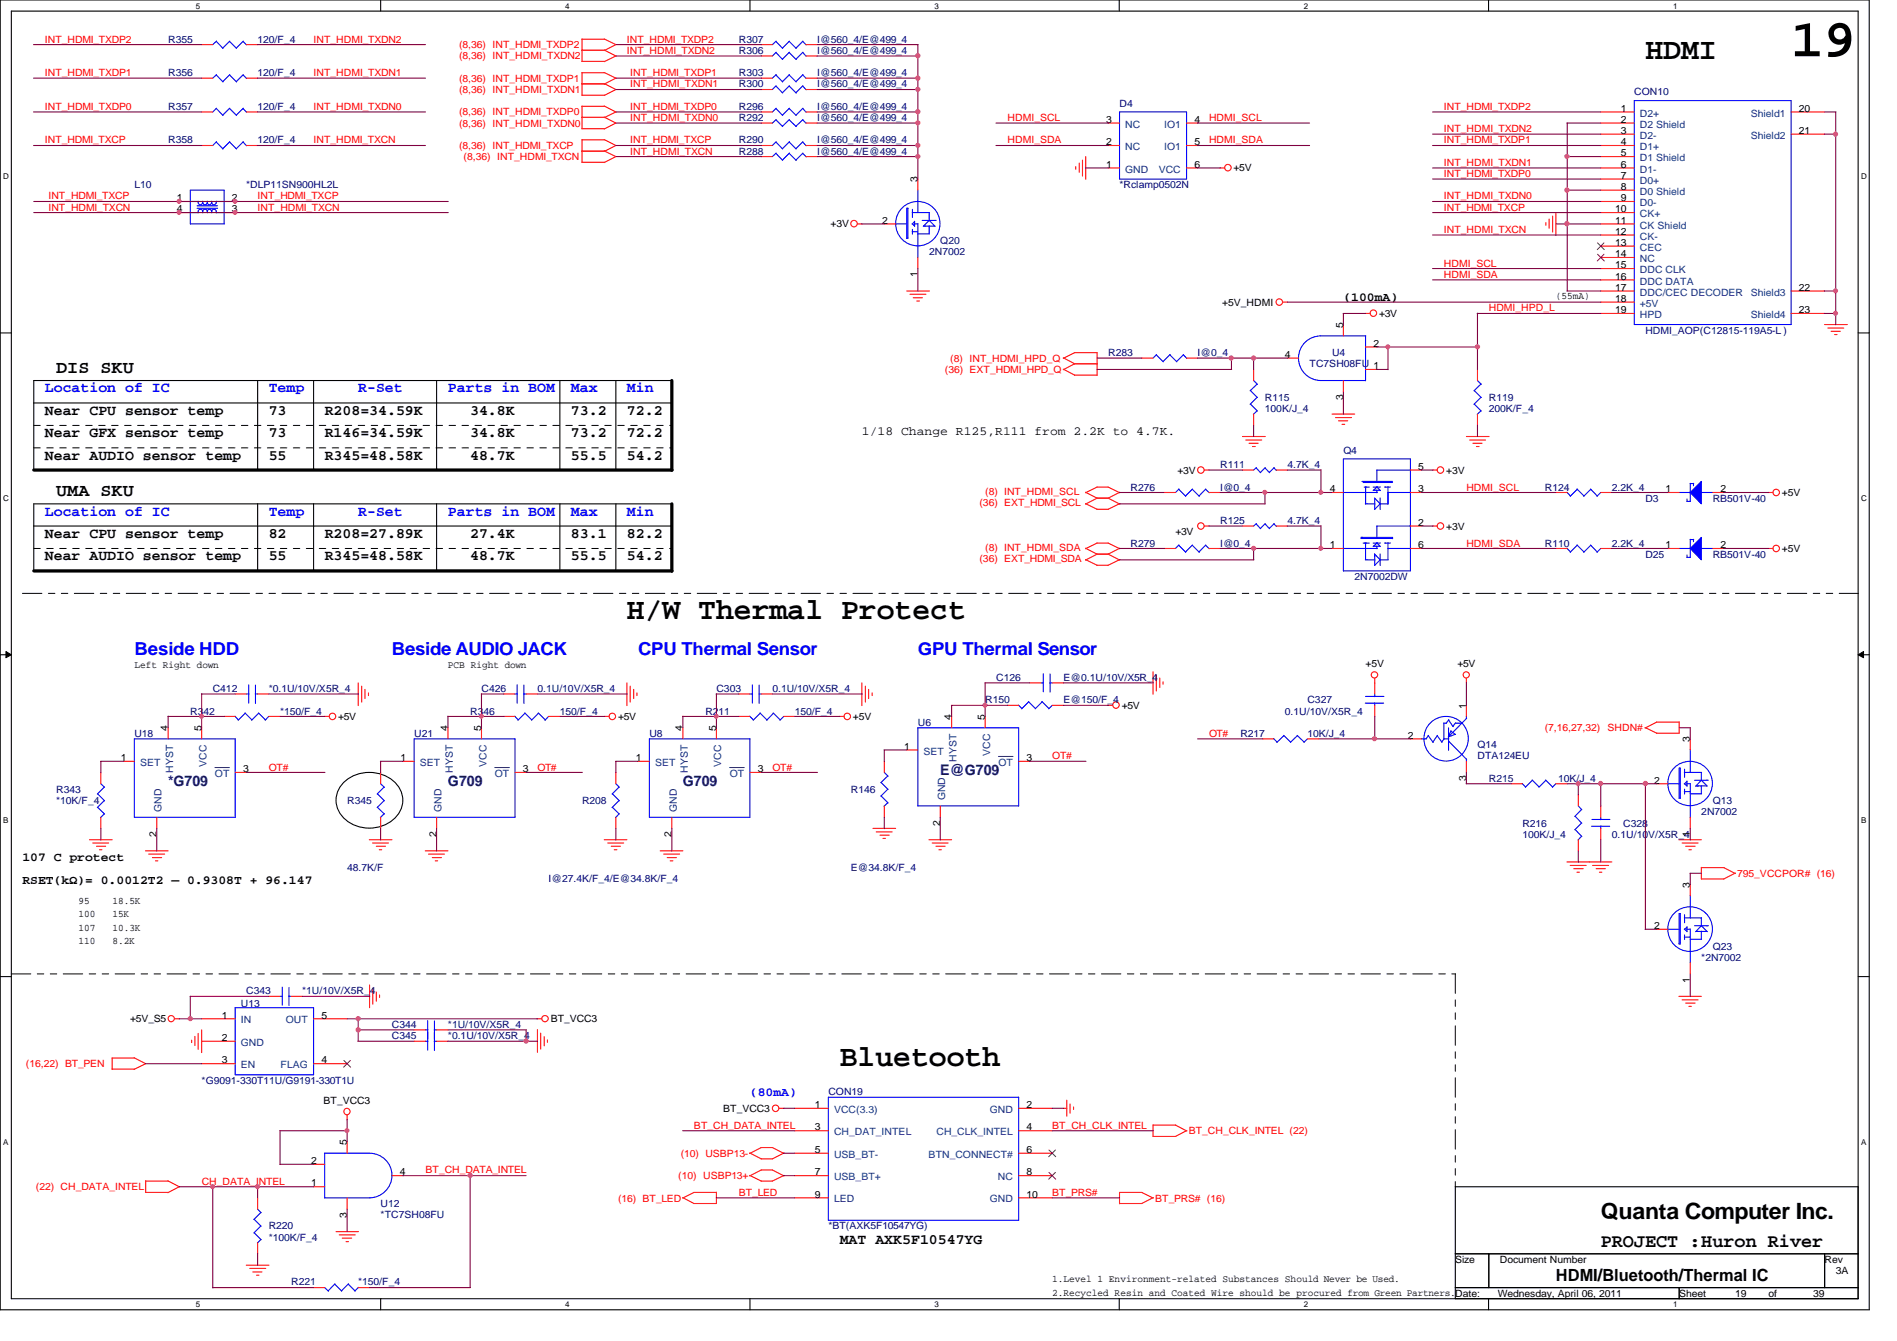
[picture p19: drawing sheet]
<svg xmlns="http://www.w3.org/2000/svg" width="297mm" height="210mm" viewBox="0 0 297 210" stroke-linecap="round" stroke-linejoin="round" font-family="sans-serif">
<defs><g id="words">
<text font-size="8.4" x="280.5" y="8.8">19</text>
<g font-size="4.7">
<text x="257.6" y="9.2">HDMI</text>
<text x="98.2" y="96.8">H/W Thermal Protect</text>
<text x="131.5" y="166.9">Bluetooth</text>
</g>
<text font-size="3.5" x="250.7" y="190.8">Quanta Computer Inc.</text>
<text font-size="3" x="250.7" y="195.2">PROJECT :Huron River</text>
<g font-size="2.8">
<text x="8.8" y="58.4">DIS SKU</text>
<text x="8.8" y="77.7">UMA SKU</text>
</g>
<g font-size="2.8" fill="#00f">
<text x="21" y="102.5">Beside HDD</text>
<text x="61.4" y="102.5">Beside AUDIO JACK</text>
<text x="99.9" y="102.5">CPU Thermal Sensor</text>
<text x="143.7" y="102.5">GPU Thermal Sensor</text>
</g>
<text font-size="2.6" x="243.6" y="200.4">HDMI/Bluetooth/Thermal IC</text>
<g font-size="2.3">
<text x="7" y="64.9">Near CPU sensor temp</text>
<text x="42.1" y="64.9">73</text>
<text x="50.8" y="64.9">R208=34.59K</text>
<text x="73.6" y="64.9">34.8K</text>
<text x="89.4" y="64.9">73.2</text>
<text x="98.2" y="64.9">72.2</text>
<text x="7" y="68.5">Near GFX sensor temp</text>
<text x="7" y="72">Near AUDIO sensor temp</text>
<text x="42.1" y="68.5">73</text>
<text x="42.1" y="72">55</text>
<text x="50.8" y="68.5">R146=34.59K</text>
<text x="50.8" y="72">R345=48.58K</text>
<text x="73.6" y="68.5">34.8K</text>
<text x="73.6" y="72">48.7K</text>
<text x="89.4" y="68.5">73.2</text>
<text x="89.4" y="72">55.5</text>
<text x="98.2" y="68.5">72.2</text>
<text x="98.2" y="72">54.2</text>
<text x="7" y="84.2">Near CPU sensor temp</text>
<text x="7" y="87.7">Near AUDIO sensor temp</text>
<text x="42.1" y="84.2">82</text>
<text x="42.1" y="87.7">55</text>
<text x="50.8" y="84.2">R208=27.89K</text>
<text x="50.8" y="87.7">R345=48.58K</text>
<text x="73.6" y="84.2">27.4K</text>
<text x="73.6" y="87.7">48.7K</text>
<text x="89.4" y="84.2">83.1</text>
<text x="89.4" y="87.7">55.5</text>
<text x="98.2" y="84.2">82.2</text>
<text x="98.2" y="87.7">54.2</text>
<text x="131.5" y="194.6">MAT AXK5F10547YG</text>
</g>
<g font-size="2.3" fill="#00f">
<text x="7" y="61.4">Location of IC</text>
<text x="42.1" y="61.4">Temp</text>
<text x="56.1" y="61.4">R-Set</text>
<text x="70.1" y="61.4">Parts in BOM</text>
<text x="89.4" y="61.4">Max</text>
<text x="98.2" y="61.4">Min</text>
<text x="7" y="80.7">Location of IC</text>
<text x="42.1" y="80.7">Temp</text>
<text x="56.1" y="80.7">R-Set</text>
<text x="70.1" y="80.7">Parts in BOM</text>
<text x="89.4" y="80.7">Max</text>
<text x="98.2" y="80.7">Min</text>
</g>
<g font-size="2.3" fill="#000080">
<text x="26.3" y="123">*G709</text>
<text x="70.1" y="123">G709</text>
<text x="106.9" y="123">G709</text>
<text x="147.2" y="121.3">E@G709</text>
</g>
<g font-size="1.9">
<text x="210.4" y="47.2">(100mA)</text>
<text x="135" y="68.1">1/18 Change R125,R111 from 2.2K to 4.7K.</text>
<text x="3.5" y="134.8">107 C protect</text>
<text x="3.5" y="138.3">RSET(kΩ)= 0.0012T2 — 0.9308T + 96.147</text>
</g>
<text font-size="1.9" fill="#00f" x="117.4" y="171.6">(80mA)</text>
<g font-size="1.6" fill="#f00">
<text x="7" y="6.7">INT_HDMI_TXDP2</text>
<text x="7" y="11.9">INT_HDMI_TXDP1</text>
<text x="49.1" y="11.9">INT_HDMI_TXDN1</text>
<text x="49.1" y="6.7">INT_HDMI_TXDN2</text>
<text x="71.9" y="7.6">(8,36) INT_HDMI_TXDP2</text>
<text x="71.9" y="9.3">(8,36) INT_HDMI_TXDN2</text>
<text x="98.2" y="6.7">INT_HDMI_TXDP2</text>
<text x="98.2" y="8.4">INT_HDMI_TXDN2</text>
<text x="98.7" y="11.9">INT_HDMI_TXDP1</text>
<text x="7" y="17.2">INT_HDMI_TXDP0</text>
<text x="49.1" y="17.2">INT_HDMI_TXDN0</text>
<text x="71.9" y="12.8">(8,36) INT_HDMI_TXDP1</text>
<text x="71.9" y="14.6">(8,36) INT_HDMI_TXDN1</text>
<text x="98.7" y="17.2">INT_HDMI_TXDP0</text>
<text x="98.7" y="13.7">INT_HDMI_TXDN1</text>
<text x="226.1" y="17.2">INT_HDMI_TXDP2</text>
<text x="7" y="22.4">INT_HDMI_TXCP</text>
<text x="49.1" y="22.4">INT_HDMI_TXCN</text>
<text x="71.9" y="23.3">(8,36) INT_HDMI_TXCP</text>
<text x="71.9" y="19.8">(8,36) INT_HDMI_TXDN0</text>
<text x="71.9" y="18.1">(8,36) INT_HDMI_TXDP0</text>
<text x="98.7" y="19">INT_HDMI_TXDN0</text>
<text x="98.7" y="22.4">INT_HDMI_TXCP</text>
<text x="157.8" y="19">HDMI_SCL</text>
<text x="157.8" y="22.4">HDMI_SDA</text>
<text x="189.3" y="19">HDMI_SCL</text>
<text x="189.3" y="22.4">HDMI_SDA</text>
<text x="226.1" y="22.4">INT_HDMI_TXDP1</text>
<text x="226.1" y="20.7">INT_HDMI_TXDN2</text>
<text x="72.6" y="25.1">(8,36) INT_HDMI_TXCN</text>
<text x="98.7" y="24.2">INT_HDMI_TXCN</text>
<text x="226.1" y="27.7">INT_HDMI_TXDP0</text>
<text x="226.1" y="26">INT_HDMI_TXDN1</text>
<text x="7.6" y="31.2">INT_HDMI_TXCP</text>
<text x="7.6" y="33">INT_HDMI_TXCN</text>
<text x="40.3" y="33">INT_HDMI_TXCN</text>
<text x="40.3" y="31.2">INT_HDMI_TXCP</text>
<text x="226.1" y="33">INT_HDMI_TXCP</text>
<text x="226.1" y="31.2">INT_HDMI_TXDN0</text>
<text x="226.1" y="41.7">HDMI_SCL</text>
<text x="226.1" y="36.5">INT_HDMI_TXCN</text>
<text x="226.1" y="43.5">HDMI_SDA</text>
<text x="233.1" y="48.7">HDMI_HPD_L</text>
<text x="148" y="58.4">(36) EXT_HDMI_HPD_Q</text>
<text x="148.8" y="56.6">(8) INT_HDMI_HPD_Q</text>
<text x="154.3" y="77.5">(8) INT_HDMI_SCL</text>
<text x="229.6" y="76.8">HDMI_SCL</text>
<text x="153.4" y="79.2">(36) EXT_HDMI_SCL</text>
<text x="153.4" y="88">(36) EXT_HDMI_SDA</text>
<text x="154.3" y="86.2">(8) INT_HDMI_SDA</text>
<text x="229.6" y="85.6">HDMI_SDA</text>
<text x="164.8" y="118.8">OT#</text>
<text x="189.3" y="115.4">OT#</text>
<text x="241.9" y="114.5">(7,16,27,32)</text>
<text x="251.7" y="114.5">SHDN#</text>
<text x="42.1" y="120.6">OT#</text>
<text x="84.2" y="120.6">OT#</text>
<text x="120.9" y="120.6">OT#</text>
<text x="272" y="137.2">795_VCCPOR# (16)</text>
<text x="4.1" y="167">(16,22) BT_PEN</text>
<text x="108.7" y="176.7">BT_CH_DATA_INTEL</text>
<text x="164.8" y="176.7">BT_CH_CLK_INTEL</text>
<text x="186.1" y="177.5">BT_CH_CLK_INTEL (22)</text>
<text x="31.6" y="185.5">CH_DATA_INTEL</text>
<text x="66.6" y="183.7">BT_CH_DATA_INTEL</text>
<text x="106.2" y="184.6">(10) USBP13+</text>
<text x="106.6" y="181.1">(10) USBP13-</text>
<text x="5.6" y="186.3">(22) CH_DATA_INTEL</text>
<text x="96.8" y="188.1">(16) BT_LED</text>
<text x="115.7" y="187.2">BT_LED</text>
<text x="164.8" y="187.2">BT_PRS#</text>
<text x="180.9" y="188.1">BT_PRS# (16)</text>
</g>
<g font-size="1.6" fill="#000080">
<text x="26.3" y="6.7">R355</text>
<text x="26.3" y="11.9">R356</text>
<text x="40.3" y="6.7">120/F_4</text>
<text x="40.3" y="11.9">120/F_4</text>
<text x="115.7" y="8.4">R306</text>
<text x="115.7" y="6.7">R307</text>
<text x="115.7" y="11.9">R303</text>
<text x="128" y="8.4">I@560_4/E@499_4</text>
<text x="128" y="6.7">I@560_4/E@499_4</text>
<text x="128" y="11.9">I@560_4/E@499_4</text>
<text x="26.3" y="17.2">R357</text>
<text x="40.3" y="17.2">120/F_4</text>
<text x="115.7" y="13.7">R300</text>
<text x="115.7" y="17.2">R296</text>
<text x="128" y="13.7">I@560_4/E@499_4</text>
<text x="128" y="17.2">I@560_4/E@499_4</text>
<text x="175.3" y="16.7">D4</text>
<text x="255.9" y="14.9">CON10</text>
<text x="26.3" y="22.4">R358</text>
<text x="40.3" y="22.4">120/F_4</text>
<text x="115.7" y="19">R292</text>
<text x="115.7" y="22.4">R290</text>
<text x="128" y="19">I@560_4/E@499_4</text>
<text x="128" y="22.4">I@560_4/E@499_4</text>
<text x="21" y="29.5">L10</text>
<text x="38.6" y="29.5">*DLP11SN900HL2L</text>
<text x="115.7" y="24.2">R288</text>
<text x="128" y="24.2">I@560_4/E@499_4</text>
<text x="175.3" y="29.5">*Rclamp0502N</text>
<text x="145.5" y="40">2N7002</text>
<text x="147.2" y="38.2">Q20</text>
<text x="257.6" y="52.2">HDMI_AOP(C12815-119A5-L )</text>
<text x="173.5" y="55.8">R283</text>
<text x="187.5" y="55.8">I@0_4</text>
<text x="205.1" y="57.5">TC7SH08FU 1</text>
<text x="208.6" y="55.8">U4</text>
<text x="198.1" y="62.8">R115</text>
<text x="198.1" y="64.5">100K/J_4</text>
<text x="233.1" y="62.8">R119</text>
<text x="233.1" y="64.5">200K/F_4</text>
<text x="210.4" y="71">Q4</text>
<text x="177" y="76.8">R276</text>
<text x="191" y="76.8">I@0_4</text>
<text x="191" y="73.3">R111</text>
<text x="201.6" y="73.3">4.7K_4</text>
<text x="241.9" y="76.8">R124</text>
<text x="252.4" y="76.8">2.2K_4</text>
<text x="191" y="82">R125</text>
<text x="201.6" y="82">4.7K_4</text>
<text x="257.6" y="78.5">D3</text>
<text x="268.2" y="78.5">RB501V-40</text>
<text x="177" y="85.6">R279</text>
<text x="191" y="85.6">I@0_4</text>
<text x="241.9" y="85.6">R110</text>
<text x="252.4" y="85.6">2.2K_4</text>
<text x="257.6" y="87.3">D25</text>
<text x="268.2" y="87.3">RB501V-40</text>
<text x="212.1" y="90.8">2N7002DW</text>
<text x="156" y="106.6">C126</text>
<text x="166.5" y="106.6">E@0.1U/10V/X5R_4</text>
<text x="29.8" y="111.8">R342</text>
<text x="33.3" y="108.3">C412</text>
<text x="42.1" y="108.3">*0.1U/10V/X5R_4</text>
<text x="43.9" y="111.8">*150/F_4</text>
<text x="73.6" y="111.8">R346</text>
<text x="75.4" y="108.3">C426</text>
<text x="84.2" y="108.3">0.1U/10V/X5R_4</text>
<text x="87.7" y="111.8">150/F_4</text>
<text x="110.4" y="111.8">R211</text>
<text x="112.2" y="108.3">C303</text>
<text x="120.9" y="108.3">0.1U/10V/X5R_4</text>
<text x="124.5" y="111.8">150/F_4</text>
<text x="143.7" y="113.6">U6</text>
<text x="154.3" y="110.1">R150</text>
<text x="166.5" y="110.1">E@150/F_4</text>
<text x="201.2" y="111.8">0.1U/10V/X5R_4</text>
<text x="204.7" y="110.1">C327</text>
<text x="21" y="115.4">U18</text>
<text x="64.9" y="115.4">U21</text>
<text x="101.7" y="115.4">U8</text>
<text x="194.2" y="115.4">R217</text>
<text x="204.7" y="115.4">10K/J_4</text>
<text x="231.3" y="117.1">Q14</text>
<text x="231.3" y="118.8">DTA124EU</text>
<text x="8.8" y="124.1">R343</text>
<text x="8.8" y="125.9">*10K/F_4</text>
<text x="54.4" y="125.9">R345</text>
<text x="91.1" y="125.9">R208</text>
<text x="133.2" y="124.1">R146</text>
<text x="233.1" y="122.3">R215</text>
<text x="244" y="122.3">10K/J_4</text>
<text x="268.2" y="125.9">Q13</text>
<text x="238.4" y="129.4">R216</text>
<text x="238.4" y="131.1">100K/J_4</text>
<text x="252.4" y="131.1">0.1U/10V/X5R_4</text>
<text x="254.2" y="129.4">C328</text>
<text x="266.4" y="127.6">2N7002</text>
<text x="54.4" y="136.4">48.7K/F</text>
<text x="133.2" y="136.4">E@34.8K/F_4</text>
<text x="85.9" y="138.1">I@27.4K/F_4/E@34.8K/F_4</text>
<text x="268.2" y="148.6">Q23</text>
<text x="38.6" y="155.7">C343</text>
<text x="47.3" y="155.7">*1U/10V/X5R_4</text>
<text x="266.4" y="150.4">*2N7002</text>
<text x="37.7" y="157.6">U13</text>
<text x="61.4" y="160.9">C344</text>
<text x="70.1" y="160.9">*1U/10V/X5R_4</text>
<text x="61.4" y="162.6">C345</text>
<text x="70.1" y="162.6">*0.1U/10V/X5R_4</text>
<text x="31.6" y="169.7">*G9091-330T11U/G9191-330T1U</text>
<text x="129.7" y="171.4">CON19</text>
<text x="59.6" y="188.9">U12</text>
<text x="59.6" y="190.7">*TC7SH08FU</text>
<text x="42.1" y="192.4">R220</text>
<text x="42.1" y="194.2">*100K/F_4</text>
<text x="129.7" y="192.4">*BT(AXK5F10547YG)</text>
<text x="45.6" y="201.2">R221</text>
<text x="56.1" y="201.2">*150/F_4</text>
</g>
<g font-size="1.6">
<text x="253.8" y="17.5">1</text>
<text x="281.7" y="17.5">20</text>
<text x="173.2" y="22.7">2</text>
<text x="173.2" y="19.2">3</text>
<text x="187" y="19.2">4</text>
<text x="187" y="22.7">5</text>
<text x="253.8" y="19.2">2</text>
<text x="253.8" y="21">3</text>
<text x="253.8" y="22.7">4</text>
<text x="281.7" y="21">21</text>
<text x="143.7" y="28.5" transform="rotate(-90 143.7 28.5)">3</text>
<text x="173.2" y="26.2">1</text>
<text x="187" y="26.2">6</text>
<text x="193.2" y="26.8">+5V</text>
<text x="253.8" y="24.5">5</text>
<text x="253.8" y="26.2">6</text>
<text x="253.8" y="28">7</text>
<text x="253.8" y="29.7">8</text>
<text x="27.7" y="31.5">1</text>
<text x="27.7" y="33.2">4</text>
<text x="36.3" y="33.2">3</text>
<text x="36.3" y="31.5">2</text>
<text x="130" y="35.6">+3V</text>
<text x="138.1" y="35">2</text>
<text x="252.9" y="33.2">10</text>
<text x="252.9" y="35">11</text>
<text x="253.8" y="31.5">9</text>
<text x="252.9" y="36.7">12</text>
<text x="252.9" y="38.5">13</text>
<text x="252.9" y="40.3">14</text>
<text x="252.9" y="42">15</text>
<text x="143.7" y="43.4" transform="rotate(-90 143.7 43.4)">1</text>
<text x="191.4" y="47.9">+5V_HDMI</text>
<text x="243.6" y="46.8">(55mA)</text>
<text x="252.9" y="43.8">16</text>
<text x="252.9" y="45.5">17</text>
<text x="252.9" y="47.2">18</text>
<text x="281.7" y="45.5">22</text>
<text x="210.3" y="51.4" transform="rotate(-90 210.3 51.4)">5</text>
<text x="215.9" y="49.6">+3V</text>
<text x="252.9" y="49">19</text>
<text x="281.7" y="49">23</text>
<text x="201.2" y="56">4</text>
<text x="215.1" y="54.3">2</text>
<text x="210.3" y="62.7" transform="rotate(-90 210.3 62.7)">3</text>
<text x="184.4" y="74.2">+3V</text>
<text x="208.2" y="77">4</text>
<text x="222.1" y="73.5">5</text>
<text x="222.1" y="77">3</text>
<text x="226.4" y="74.2">+3V</text>
<text x="260.8" y="77">1</text>
<text x="269.4" y="77">2</text>
<text x="279" y="77.7">+5V</text>
<text x="184.1" y="83.8">+3V</text>
<text x="222.1" y="82.3">2</text>
<text x="226.4" y="82.9">+3V</text>
<text x="208.2" y="85.8">1</text>
<text x="222.1" y="85.8">6</text>
<text x="260.8" y="85.8">1</text>
<text x="269.4" y="85.8">2</text>
<text x="279" y="86.4">+5V</text>
<text x="21" y="104.6">Left Right down</text>
<text x="70.1" y="104.6">PCB Right down</text>
<text x="213.8" y="104.5">+5V</text>
<text x="228.2" y="104.5">+5V</text>
<text x="53" y="112.7">+5V</text>
<text x="96.8" y="112.7">+5V</text>
<text x="133.6" y="112.7">+5V</text>
<text x="149" y="112.7" transform="rotate(-90 149 112.7)">4</text>
<text x="154.2" y="112.7" transform="rotate(-90 154.2 112.7)">5</text>
<text x="175.6" y="111">+5V</text>
<text x="229.6" y="110.9" transform="rotate(-90 229.6 110.9)">1</text>
<text x="18.9" y="119.1">1</text>
<text x="26.3" y="114.4" transform="rotate(-90 26.3 114.4)">4</text>
<text x="31.5" y="114.4" transform="rotate(-90 31.5 114.4)">5</text>
<text x="62.7" y="119.1">1</text>
<text x="70.1" y="114.4" transform="rotate(-90 70.1 114.4)">4</text>
<text x="75.4" y="114.4" transform="rotate(-90 75.4 114.4)">5</text>
<text x="99.6" y="119.1">1</text>
<text x="106.9" y="114.4" transform="rotate(-90 106.9 114.4)">4</text>
<text x="112.1" y="114.4" transform="rotate(-90 112.1 114.4)">5</text>
<text x="141.6" y="117.3">1</text>
<text x="160.7" y="119.1">3</text>
<text x="220.5" y="115.6">2</text>
<text x="264.6" y="116.2" transform="rotate(-90 264.6 116.2)">3</text>
<text x="38.1" y="120.9">3</text>
<text x="81.9" y="120.9">3</text>
<text x="118.7" y="120.9">3</text>
<text x="229.6" y="122.3" transform="rotate(-90 229.6 122.3)">3</text>
<text x="259" y="122.6">2</text>
<text x="24.5" y="131" transform="rotate(-90 24.5 131)">2</text>
<text x="68.3" y="131" transform="rotate(-90 68.3 131)">2</text>
<text x="105.2" y="131" transform="rotate(-90 105.2 131)">2</text>
<text x="147.2" y="129.2" transform="rotate(-90 147.2 129.2)">2</text>
<text x="264.6" y="131" transform="rotate(-90 264.6 131)">1</text>
<text x="12.3" y="141.4">95</text>
<text x="12.3" y="143.6">100</text>
<text x="17.6" y="141.4">18.5K</text>
<text x="17.6" y="143.6">15K</text>
<text x="264.6" y="139" transform="rotate(-90 264.6 139)">3</text>
<text x="12.3" y="145.7">107</text>
<text x="12.3" y="147.8">110</text>
<text x="17.6" y="145.7">10.3K</text>
<text x="17.6" y="147.8">8.2K</text>
<text x="259" y="145.4">2</text>
<text x="264.6" y="153.8" transform="rotate(-90 264.6 153.8)">1</text>
<text x="20.4" y="160">+5V_S5</text>
<text x="34.7" y="159.4">1</text>
<text x="50.3" y="159.4">5</text>
<text x="86.2" y="160">BT_VCC3</text>
<text x="34.7" y="166.5">3</text>
<text x="34.7" y="162.9">2</text>
<text x="50.3" y="166.5">4</text>
<text x="50.7" y="172.8">BT_VCC3</text>
<text x="127.6" y="173.4">1</text>
<text x="160.7" y="173.4">2</text>
<text x="54.3" y="179.3" transform="rotate(-90 54.3 179.3)">5</text>
<text x="113.2" y="174.1">BT_VCC3</text>
<text x="127.6" y="177">3</text>
<text x="160.7" y="177">4</text>
<text x="48.7" y="182.2">2</text>
<text x="48.7" y="185.7">1</text>
<text x="62.6" y="184">4</text>
<text x="127.6" y="184">7</text>
<text x="127.6" y="180.5">5</text>
<text x="160.7" y="180.5">6</text>
<text x="160.7" y="184">8</text>
<text x="54.3" y="190.6" transform="rotate(-90 54.3 190.6)">3</text>
<text x="127.6" y="187.5">9</text>
<text x="160.7" y="187.5">10</text>
<text x="227.9" y="197.7">Size</text>
<text x="234.9" y="197.7">Document Number</text>
<text x="285.7" y="197.7">Rev</text>
<text x="164.8" y="202.9">2.Recycled Resin and Coated Wire should be procured from Green Partners.Date:</text>
<text x="164.8" y="200.7">1.Level 1 Environment-related Substances Should Never be Used.</text>
<text x="234.5" y="203">Wednesday, April 06, 2011</text>
<text x="262.9" y="203">Sheet</text>
<text x="271.7" y="203">19</text>
<text x="276.9" y="203">of</text>
<text x="283.9" y="203">39</text>
<text x="287.4" y="199.5">3A</text>
</g>
<g font-size="1.6" fill="#004080">
<text x="176.2" y="23.5">NC</text>
<text x="176.2" y="20">NC</text>
<text x="182.3" y="20">IO1</text>
<text x="182.3" y="23.5">IO1</text>
<text x="256.8" y="18.2">D2+</text>
<text x="256.8" y="20">D2 Shield</text>
<text x="256.8" y="21.7">D2-</text>
<text x="256.8" y="23.5">D1+</text>
<text x="274.1" y="18.2">Shield1</text>
<text x="274.1" y="21.7">Shield2</text>
<text x="176.2" y="27">GND</text>
<text x="181.4" y="27">VCC</text>
<text x="256.8" y="25.2">D1 Shield</text>
<text x="256.8" y="27">D1-</text>
<text x="256.8" y="28.7">D0+</text>
<text x="256.8" y="30.5">D0 Shield</text>
<text x="256.8" y="32.3">D0-</text>
<text x="256.8" y="34">CK+</text>
<text x="256.8" y="35.8">CK Shield</text>
<text x="256.8" y="37.5">CK-</text>
<text x="256.8" y="39.2">CEC</text>
<text x="256.8" y="41">NC</text>
<text x="256.8" y="42.8">DDC CLK</text>
<text x="256.8" y="44.5">DDC DATA</text>
<text x="256.8" y="46.3">DDC/CEC DECODER</text>
<text x="274.1" y="46.3">Shield3</text>
<text x="256.8" y="48">+5V</text>
<text x="256.8" y="49.8">HPD</text>
<text x="274.1" y="49.8">Shield4</text>
<text x="21.9" y="119.9">SET</text>
<text x="65.7" y="119.9">SET</text>
<text x="102.6" y="119.9">SET</text>
<text x="144.6" y="118.1">SET</text>
<text x="149.8" y="119.2" transform="rotate(-90 149.8 119.2)">HYST</text>
<text x="155" y="118.3" transform="rotate(-90 155 118.3)">VCC</text>
<text x="156.3" y="119.9">OT</text>
<text x="27.1" y="120.9" transform="rotate(-90 27.1 120.9)">HYST</text>
<text x="32.3" y="120" transform="rotate(-90 32.3 120)">VCC</text>
<text x="33.7" y="121.6">OT</text>
<text x="70.9" y="120.9" transform="rotate(-90 70.9 120.9)">HYST</text>
<text x="76.2" y="120" transform="rotate(-90 76.2 120)">VCC</text>
<text x="77.5" y="121.6">OT</text>
<text x="107.7" y="120.9" transform="rotate(-90 107.7 120.9)">HYST</text>
<text x="112.9" y="120" transform="rotate(-90 112.9 120)">VCC</text>
<text x="114.3" y="121.6">OT</text>
<text x="148" y="125.3" transform="rotate(-90 148 125.3)">GND</text>
<text x="25.3" y="127" transform="rotate(-90 25.3 127)">GND</text>
<text x="69.1" y="127" transform="rotate(-90 69.1 127)">GND</text>
<text x="106" y="127" transform="rotate(-90 106 127)">GND</text>
<text x="37.7" y="160.2">IN</text>
<text x="44.7" y="160.2">OUT</text>
<text x="37.7" y="167.2">EN</text>
<text x="37.7" y="163.7">GND</text>
<text x="43.9" y="167.2">FLAG</text>
<text x="130.6" y="174.2">VCC(3.3)</text>
<text x="130.6" y="177.7">CH_DAT_INTEL</text>
<text x="146.6" y="177.7">CH_CLK_INTEL</text>
<text x="155" y="174.2">GND</text>
<text x="130.6" y="184.7">USB_BT+</text>
<text x="130.6" y="181.2">USB_BT-</text>
<text x="145.4" y="181.2">BTN_CONNECT#</text>
<text x="156.2" y="184.7">NC</text>
<text x="130.6" y="188.2">LED</text>
<text x="155" y="188.2">GND</text>
</g>
<g font-size="1.3">
<text x="30.7" y="1.4">5</text>
<text x="88.5" y="1.4">4</text>
<text x="146.3" y="1.4">3</text>
<text x="204.2" y="1.4">2</text>
<text x="262" y="1.4">1</text>
<text x=".5" y="28.1">D</text>
<text x="291.4" y="28.1">D</text>
<text x=".5" y="78.4">C</text>
<text x="291.4" y="78.4">C</text>
<text x=".5" y="128.8">B</text>
<text x="291.4" y="128.8">B</text>
<text x=".5" y="179.2">A</text>
<text x="291.4" y="179.2">A</text>
<text x="30.7" y="204.6">5</text>
<text x="88.5" y="204.6">4</text>
<text x="146.3" y="204.6">3</text>
<text x="204.2" y="204.6">2</text>
<text x="262" y="204.6">1</text>
</g>
</g></defs>
<path d="M0 0h292.7v205h-292.7zM1.8 1.7h289.2v201.6h-289.2z" fill="none" stroke="#000" stroke-width=".17"/>
<g fill="#fff">
<path d="M30.7 .2h.7v1.4h-.7z"/>
<path d="M30.7 203.5h.7v1.4h-.7z"/>
</g>
<path d="M59.6 0v1.7M59.6 203.3v1.7" fill="none" stroke="#000" stroke-width=".17"/>
<g fill="#fff">
<path d="M88.5 .2h.7v1.4h-.7z"/>
<path d="M88.5 203.5h.7v1.4h-.7z"/>
</g>
<path d="M117.4 0v1.7M117.4 203.3v1.7" fill="none" stroke="#000" stroke-width=".17"/>
<g fill="#fff">
<path d="M146.3 .2h.7v1.4h-.7z"/>
<path d="M146.3 203.5h.7v1.4h-.7z"/>
</g>
<path d="M175.3 0v1.7M175.3 203.3v1.7" fill="none" stroke="#000" stroke-width=".17"/>
<g fill="#fff">
<path d="M204.2 .2h.6v1.4h-.6z"/>
<path d="M204.2 203.5h.6v1.4h-.6z"/>
</g>
<path d="M233.1 0v1.7M233.1 203.3v1.7" fill="none" stroke="#000" stroke-width=".17"/>
<g fill="#fff">
<path d="M262 .2h.7v1.4h-.7z"/>
<path d="M262 203.5h.7v1.4h-.7z"/>
<path d="M.5 26.9h.9v1.4h-.9z"/>
<path d="M291.4 26.9h.9v1.4h-.9z"/>
<path d="M.5 77.3h.9v1.4h-.9z"/>
<path d="M291.4 77.3h.9v1.4h-.9z"/>
</g>
<path d="M0 52.1h1.8M291 52.1h1.7" fill="none" stroke="#000" stroke-width=".17"/>
<g fill="#fff">
<path d="M.5 127.7h.8v1.4h-.8z"/>
<path d="M291.4 127.7h.8v1.4h-.8z"/>
</g>
<path d="M0 102.5h1.8M291 102.5h1.7" fill="none" stroke="#000" stroke-width=".17"/>
<path d="M.9 102l.9 .5-.9 .5zM291 102.5l.8-.5v1z" fill="#000"/>
<path d="M.9 102l.9 .5-.9 .5zM291 102.5l.8-.5v1z" fill="none" stroke="#000" stroke-width=".16"/>
<g fill="#fff">
<path d="M.5 178.1h.8v1.4h-.8z"/>
<path d="M291.4 178.1h.8v1.4h-.8z"/>
</g>
<g fill="none" stroke="#000" stroke-width=".17">
<path d="M40.3 59.6v14M49.1 59.6v14M68.4 59.6v14M87.7 59.6v14M96.4 59.6v14M105.2 59.6h-99.9v14M5.3 63.1h99.9M40.3 78.9v10.5M49.1 78.9v10.5M68.4 78.9v10.5M87.7 78.9v10.5M96.4 78.9v10.5"/>
<path d="M105.2 78.9h-99.9v10.5M5.3 82.3h99.9M53.8 122.5a5.7 5.7 0 0 1 8.9 1.2 4 4 0 0 1-2.2 5.3 5.6 5.6 0 0 1-7.6-2.2 3.8 3.8 0 0 1 .9-4.3zM0 152.9h1.8M291 152.9h1.7M227.9 185.8h63.1v17.5h-63.1zM227.9 196.3h63.1M233.1 196.3v5.2M285.7 196.3v5.2M227.9 201.5h63.1M262.9 201.5v1.8"/>
</g>
<path d="M3.5 92.9h287.5M1.8 152.4h226.1M227.9 152.4v33.4" fill="none" stroke="#000" stroke-width=".16" stroke-dasharray="3 1 1 1 1 1"/>
<path d="M105.2 59.6v14M5.3 73.6h99.9M105.2 78.9v10.5M5.3 89.4h99.9" fill="none" stroke="#000" stroke-width=".51"/>
<path d="M5.3 66.6h99.9M5.3 70.1h99.9M5.3 85.9h99.9" fill="none" stroke="#000" stroke-width=".16" stroke-dasharray="1 1 1 1 1 1 1 1"/>
<g fill="none" stroke="#f00" stroke-width=".17">
<path d="M91.1 7.9h3.6M91.1 6.1h3.6M91.1 9.6h3.6M91.1 13.1h3.6M91.1 11.4h3.6M91.1 14.9h3.6M91.1 18.4h3.6M91.1 16.6h3.6M91.1 6.1v3.5M91.1 11.3v3.6M91.1 16.6v3.6M94.6 6.1l1.8 .9-1.8 .9"/>
<path d="M94.6 7.8l1.8 1-1.8 .9M94.6 11.3l1.8 .9-1.8 1M94.6 13.1l1.8 .9-1.8 .9M94.6 18.3l1.8 1-1.8 .9M94.6 16.6l1.8 .9-1.8 .9M119.2 8.8h1.7M119.2 19.3h1.7M119.2 14h1.7M119.2 17.5h1.7M119.2 7h1.7M126.2 8.8h1.8M126.2 19.3h1.8"/>
<path d="M126.2 14h1.8M126.2 17.5h1.8M126.2 7h1.8M173.5 19.3h1.8M185.8 19.3h1.7M31.6 22.8h1.7M38.6 22.8h1.7M91.1 25.4h3.6M91.1 23.7h3.6M91.1 21.9h3.6M91.1 20.2h3.6M91.1 21.9v3.5"/>
<path d="M94.6 23.6l1.8 .9-1.8 .9M94.6 21.8l1.8 1-1.8 .9M119.2 24.5h1.7M126.2 24.5h1.8M134.3 35.1h.7M138.5 35.1h1.7M143.7 28v1.8M168.4 26.1v.4M169 25.5v1.5M169.5 25.1v2.5M170 24.5v3.6M173.5 26.3h1.8"/>
<path d="M173.5 22.8h1.8M185.8 26.3h1.7M185.8 22.8h1.7M191 26.3h.8M242.1 34.8v.5M242.6 34.3v1.4M243.1 33.8v2.5M243.6 33.3v3.5M142 45.6h3.5M142.5 46.1h2.5M143 46.6h1.4M143.5 47.1h.5"/>
<path d="M143.7 40.3v1.7M166.5 56l1.8 .9-1.8 1M166.5 57.8l1.8 .9M168.2 55.2h3.6v3.6M168.2 56.9h3.6M168.2 58.7h3.6M168.3 55.2l-1.8 .9M178.8 56h1.7M185.8 56h1.7M196.3 57.8v1.8M200.9 47.3h.7M213.8 49.1h.7"/>
<path d="M231.3 57.8v1.8M285.7 50.8h3.6M286.2 51.4h2.5M286.7 51.9h1.5M287.3 52.4h.4M170 77l1.8 1-1.8 .9M170 78.8l1.8 .9M171.7 76.2h1.8l1.8 .9M171.7 78h1.8M171.8 76.2l-1.8 .9M173.5 78l1.8 .9M175.3 77l-1.8 1"/>
<path d="M175.3 78.8l-1.8 .9h-1.8M182.3 77.1h1.8M188.6 73.6h.8M189.3 77.1h1.7M194.6 68.3h3.5M195.1 68.9h2.5M195.6 69.4h1.4M196.1 69.9h.5M196.3 64.8v1.8M208.6 77.1h1.8M208.6 64.8h3.5M209.1 65.4h2.5"/>
<path d="M209.6 65.9h1.4M210.1 66.4h.5M220.8 73.6h1.8M220.8 77.1h1.8M224.3 73.6h.7M229.6 68.3h3.6M230.1 68.9h2.5M230.6 69.4h1.5M231.2 69.9h.4M231.3 64.8v1.8M243.6 77.1h1.8M250.7 77.1h1.7"/>
<path d="M276.9 77.1h.7M170 85.8l1.8 .9-1.8 1M170 87.6l1.8 .9M171.7 85h1.8l1.8 .9M171.7 86.7h1.8M171.8 85l-1.8 .9M173.5 86.7l1.8 1M175.3 85.8l-1.8 .9M175.3 87.6l-1.8 .9h-1.8M182.3 85.9h1.8M188.6 82.3h.8M189.3 85.9h1.7"/>
<path d="M194.6 82.3h1.7M199.8 82.3h1.8M208.6 85.9h1.8M220.8 82.3h1.8M220.8 85.9h1.8M224.3 82.3h.7M243.6 85.9h1.8M250.7 85.9h1.7M276.9 85.9h.7M36.8 108.6h1.8M40.3 108.6h1.8M50.8 112.1h.8"/>
<path d="M56.1 106.9v3.5M56.6 107.4v2.5M57.1 107.9v1.4M57.7 108.5v.4M63.1 119.2h1.8M70.1 113.9v1.8M75.4 113.9v1.8M78.9 112.1h1.7M78.9 108.6h1.7M82.4 108.6h1.8M85.9 112.1h1.8M94.6 112.1h.8"/>
<path d="M98.2 106.9v3.5M98.7 107.4v2.5M99.2 107.9v1.4M99.7 108.5v.4M99.9 119.2h1.8M106.9 113.9v1.8M112.2 113.9v1.8M115.7 112.1h1.7M115.7 108.6h1.7M119.2 108.6h1.7M122.7 112.1h1.8M131.4 112.1h.8"/>
<path d="M135 106.9v3.5M135.5 107.4v2.5M136 107.9v1.4M136.6 108.5v.4M138.5 119.2v1.7M142 117.4h1.7M149 112.1v1.8M154.3 112.1v1.8M157.8 110.4h1.7M159.5 119.2h1.7M161.2 106.9h1.8M164.8 110.4h1.7"/>
<path d="M164.8 106.9h1.7M173.5 110.4h.7M180.5 105.2v3.5M181.1 105.7v2.5M181.6 106.1v1.5M182.1 106.7v.4M197.7 115.7h1.8M204.7 115.7h1.8M215.3 106.2v2.4M215.3 110.4v1.7M220.8 115.7h1.8M229.6 106.2v.7"/>
<path d="M229.6 110.4v1.7M229.6 119.2v1.7M257.6 113.9l1.8 .9M259.4 113h3.5M259.4 113l-1.8 1M262.9 113v1.8h-3.5M264.7 115.7v1.7M14 131.4h3.6M14.5 132h2.5M15.1 132.5h1.4M15.6 133h.4M22.8 133.2h3.5"/>
<path d="M23.3 133.7h2.5M23.9 134.2h1.4M24.3 134.7h.4M57.8 131.4h3.6M58.3 132h2.5M58.9 132.5h1.5M59.4 133h.4M59.6 120.9v1.8M59.6 127.9v1.8M66.6 133.2h3.5M67.1 133.7h2.5M67.7 134.2h1.4"/>
<path d="M68.2 134.7h.3M68.4 127.9v1.8M80.6 120.9h1.8M94.6 131.4h3.6M95.2 132h2.5M95.7 132.5h1.5M96.2 133h.4M96.4 120.9v1.8M96.4 127.9v1.8M103.4 133.2h3.5M103.9 133.7h2.5M104.5 134.2h1.4"/>
<path d="M104.9 134.7h.5M105.2 127.9v1.8M117.4 120.9h1.8M136.7 129.7h3.5M137.2 130.2h2.5M137.8 130.7h1.4M138.3 131.2h.3M138.5 126.2v1.7M145.5 131.4h3.5M146 132h2.5M146.6 132.5h1.4M147 133h.4"/>
<path d="M147.2 126.2v1.7M245.4 134.9h7M245.9 135.5h2.5M246.4 136h1.5M246.9 136.5h.4M247.1 124.4v1.8M247.1 131.4v1.8M249.4 135.5h2.5M249.9 136h1.5M250.4 136.5h.4M250.7 126.2v1.7M250.7 129.7v1.7"/>
<path d="M259.4 122.7h1.8M262.9 131.4h3.5M263.4 132h2.5M263.9 132.5h1.5M264.5 133h.3M264.7 127.9v1.8M266.4 135.8v1.8h3.6M266.4 135.8h3.6M269.9 135.8l1.8 .9M271.7 136.7l-1.8 .9M27.3 159.5h.8M31.6 159.5h5.2"/>
<path d="M42.1 156h1.8M45.6 156h1.7M49.1 159.5h5.3M57.9 154.2v3.5M58.4 154.7v2.5M58.9 155.3v1.4M59.4 155.7v.4M84.1 159.5h.7M262.9 156h3.5M263.4 156.5h2.5M263.9 157h1.5M264.5 157.5h.3"/>
<path d="M17.5 165.6h3.5M17.5 167.3h3.5M17.6 165.6v1.8M21 165.6l1.8 .9-1.8 .9M30 162.8v.4M30.5 162.2v1.5M31 161.8v2.5M31.6 161.2v3.6M31.6 163h5.2M31.6 166.5h5.2M49.1 166.5h5.3M54.4 174.5v.8"/>
<path d="M64.9 163h1.7M68.4 163h1.7M84.2 161.2v3.5M84.7 161.7v2.5M85.2 162.3v1.4M85.7 162.8v.4M119.2 179.6h1.7l1.9 1M119.2 179.6l-1.8 1M122 173.5h.8M124.5 173.5h5.2M124.5 177h5.2M159.5 173.5h5.3"/>
<path d="M159.5 177h5.3M166.5 173.5h.5M167 172.2v2.5M167.6 172.8v1.4M168.1 173.3v.4M180.5 176.1v1.8h3.6M180.5 176.1h3.6M184.1 176.1l1.7 .9M185.8 177l-1.7 .9M22.8 186.6h3.5M22.8 184.9h3.5M22.8 184.8v1.8"/>
<path d="M26.3 184.8l1.8 1-1.8 .9M38.6 198h3.5M39.1 198.5h2.5M39.6 199.1h1.4M40.2 199.6h.4M40.3 187.5v1.8M40.3 194.5v1.8M52.6 192.8h3.5M53.1 193.3h2.5M53.6 193.8h1.5M54.2 194.4h.4M106.9 187.5l1.8 .9"/>
<path d="M108.6 186.6h3.6M108.7 186.6l-1.8 .9M112.2 186.6v1.8h-3.6M117.4 180.5l1.8 .9M117.4 184l1.8 .9M119.2 183.1h1.7l1.9 1M119.2 183.1l-1.8 1M122.8 180.5l-1.9 .9h-1.7M122.8 184l-1.9 .9h-1.7M124.5 180.5h5.2M124.5 184h5.2M124.5 187.5h5.2"/>
<path d="M159.5 180.5h5.3M159.5 184h5.3M159.5 187.5h5.3M175.3 188.4h3.5M178.8 186.6l1.8 .9M178.8 186.6h-3.5v1.8M180.6 187.5l-1.8 .9M49.1 201.5h1.7M56.1 201.5h1.8"/>
<circle cx="133.7" cy="35" r=".51"/>
<circle cx="192.3" cy="26.2" r=".51"/>
<circle cx="200.3" cy="47.3" r=".51"/>
<circle cx="215" cy="49" r=".51"/>
<circle cx="188" cy="73.6" r=".51"/>
<circle cx="225.5" cy="73.6" r=".51"/>
<circle cx="278.1" cy="77.1" r=".51"/>
<circle cx="188" cy="82.3" r=".51"/>
<circle cx="225.5" cy="82.3" r=".51"/>
<circle cx="278.1" cy="85.8" r=".51"/>
<circle cx="52.1" cy="112.1" r=".51"/>
<circle cx="95.9" cy="112.1" r=".51"/>
<circle cx="132.7" cy="112.1" r=".51"/>
<circle cx="174.7" cy="110.4" r=".51"/>
<circle cx="215.2" cy="105.6" r=".5"/>
<circle cx="229.6" cy="105.6" r=".49"/>
<circle cx="26.8" cy="159.4" r=".49"/>
<circle cx="85.4" cy="159.4" r=".5"/>
<circle cx="54.3" cy="174" r=".5"/>
<circle cx="121.4" cy="173.5" r=".51"/>
</g>
<g fill="none" stroke="#00f" stroke-width=".17">
<path d="M121.5 8.2l1.1 1.1M121.5 18.8l1.1 1M121.5 13.5l1.1 1.1M121.5 17l1.1 1.1M121.5 6.5l1.1 1.1M121.5 8.2l-.6 .6M121.5 18.7l-.6 .6M121.5 13.4l-.6 .6M121.5 16.9l-.6 .6M121.5 6.4l-.6 .6M123.6 8.2l1.1 1.1M123.6 18.8l1.1 1"/>
<path d="M123.6 13.5l1.1 1.1M123.6 17l1.1 1.1M123.6 6.5l1.1 1.1M123.6 8.2l-1.1 1.1M123.6 18.7l-1.1 1.1M123.6 13.4l-1.1 1.1M123.6 16.9l-1.1 1.1M123.6 6.4l-1.1 1.1M125.7 8.2l.5 .6M125.7 18.8l.5 .5M125.7 13.5l.5 .6M125.7 17l.5 .6"/>
<path d="M125.7 6.5l.5 .5M125.7 8.2l-1.1 1.1M125.7 18.7l-1.1 1.1M125.7 13.4l-1.1 1.1M125.7 16.9l-1.1 1.1M125.7 6.4l-1.1 1.1M175.3 17.5h10.5v10.5h-10.5zM33.9 22.2l1 1.1M33.9 22.2l-.6 .6M35.9 22.2l1.1 1.1M36 22.2l-1.1 1.1M38.1 22.2l.5 .6"/>
<path d="M38.1 22.2l-1.1 1.1M121.5 24l1.1 1.1M121.5 24l-.6 .5M123.6 24l1.1 1.1M123.6 24l-1.1 1.1M125.7 24l.5 .6M125.7 24l-1.1 1.1M140.2 35.1h1.8M141.9 37.3h.3M142.2 32.6v4.7M142.2 32.6h-.2v4.7M142.8 33.3h2.7"/>
<path d="M142.8 36.3h.9M142.8 35l.4 .4M142.9 32.8v1.2M142.9 35.9v.8M143.2 35.1h.5M143.2 34.6v.8M143.2 34.7l-.4 .4M143.7 29.7v3.6M143.7 35v5.3M143.7 36.6h1.8M144.4 34.5h2.2M144.6 35.4l.9-.9 .9 .9"/>
<path d="M144.6 35.4h1.8M145.5 33.3v1.2M145.5 35.3v1.3M181.1 55.5l1.1 1.1M181.1 55.5l-.6 .5M183.2 55.5l1.1 1.1M183.2 55.5l-1.1 1.1M185.3 55.5l.5 .6M185.3 55.5l-1.1 1.1M196.3 59.6l.6 .6M231.3 59.6l.6 .6M184.6 76.6l1.1 1.1"/>
<path d="M184.6 76.5l-.5 .6M186.7 76.6l1.1 1.1M186.7 76.5l-1.1 1.1M188.8 76.6l.6 .5M188.8 76.5l-1.1 1.1M195.8 61.1l1.1 1.1M195.8 63.2l1.1 1.1M196.8 60.1l-1.1 1.1M196.8 62.2l-1.1 1.1M196.8 64.3l-.5 .6M210.4 77.1h5.2M210.4 71.8h10.4v17.6h-10.4z"/>
<path d="M213.3 75.4h4.8M213.4 75.5h4.7M213.6 76.2h.8M213.8 78.9h1.5M213.8 76.2v2.7M215 76.8h1.1M215 76.2h1.2M215.2 77.9l.9 1-.9 .9M215.3 78.1v1.6M215.3 76.5l-.3 .3M215.6 76.2l.6 .6M215.6 76.8v.3"/>
<path d="M215.6 76.2l-.3 .4M216.1 78.9h1.2M216.1 77.9v1.9M216.8 76.2h.9M217.3 76.2v2.7M217.3 77.1h3.6M220.9 73.6h-5.3v1.8M230.8 61.1l1.1 1.1M230.8 63.2l1.1 1.1M231.9 60.1l-1.1 1.1M231.9 62.2l-1.1 1.1M231.9 64.3l-.6 .6"/>
<path d="M245.4 77l.5 .6M246.9 76.5l1.1 1.1M247 76.6l-1.1 1.1M249 76.5l1.1 1.1M249.1 76.6l-1.1 1.1M250.7 77.1l-.6 .6M184.6 85.3l1.1 1.1M184.6 85.3l-.5 .6M186.7 85.3l1.1 1.1M186.7 85.3l-1.1 1.1M188.8 85.3l.6 .6M188.8 85.3l-1.1 1.1"/>
<path d="M196.7 82l.7 .8M196.7 82l-.4 .3M198.1 82l.7 .8M198.1 82l-.7 .7M199.5 82l.4 .4M199.5 82l-.7 .7M210.4 85.9h5.2M213.1 84.3h5M213.1 84.1h5v.2M213.1 84.1v.2M213.4 85h1M213.8 87.6h1.5"/>
<path d="M213.8 85v2.6M215 85.5h1.1M215 85h1.2M215.2 86.7l.9 .9-.9 .9M215.3 86.7v1.8M215.3 85.3l-.3 .2M215.6 85l.6 .6M215.6 85.5v.4M215.6 85l-.3 .3M216.1 87.6h1.2M216.1 86.7v1.8M216.8 85h.9"/>
<path d="M217.3 85.9h3.6M217.3 85v2.7M220.9 82.3h-5.3v1.9M245.4 85.8l.5 .6M246.9 85.3l1.1 1.1M247 85.3l-1.1 1.1M249 85.3l1.1 1.1M249.1 85.3l-1.1 1.1M250.7 85.9l-.6 .5M38.6 108.6h.4M38.9 107.2v2.9M40 108.6h.3"/>
<path d="M40 107.2v2.9M64.9 115.7h15.7v12.2h-15.7zM80.6 112.1l.5 .6M80.6 108.6h.4M81 107.2v2.9M82 108.6h.4M82 107.2v2.9M82.2 111.6l1.1 1.1M82.2 111.6l-1.1 1.1M84.3 111.6l1.1 1.1M84.3 111.6l-1.1 1.1M85.9 112.1l-.6 .6"/>
<path d="M101.7 115.7h15.7v12.2h-15.7zM117.4 112.1l.6 .6M117.4 108.6h.5M117.8 107.2v2.9M118.8 108.6h.4M118.9 107.2v2.9M119 111.6l1.1 1.1M119 111.6l-1.1 1.1M121.1 111.6l1.1 1.1M121.1 111.6l-1 1.1M122.7 112.1l-.6 .6M143.7 113.9h15.8v12.3h-15.8z"/>
<path d="M159.5 110.4l.5 .5M161 109.8l1.1 1.1M161.1 109.9l-1.1 1.1M163 106.9h.4M163.1 109.8l1.1 1.1M163.2 109.9l-1.1 1.1M163.4 105.5v2.8M164.4 106.9h.4M164.4 105.5v2.8M164.8 110.4l-.6 .6M199.4 115.6l.6 .6M201 115.1l1.1 1.1"/>
<path d="M201 115.1l-1.1 1.1M203.1 115.1l1.1 1.1M203.2 115.1l-1.1 1.1M204.7 115.7l-.5 .5M213.8 110.1h2.9M213.8 109h2.9M215.3 108.6v.5M215.3 110v.4M222.6 115.7h.7M223.6 115.1l.8 1.1M223.7 115.1l-.4 .6M225 115.1l.8 1.1"/>
<path d="M225.1 115.1l-.7 1.1M226.1 113.2v2.5h.8M226.1 113.2h.4M226.1 115.6l-.3 .6M226.8 113.9v3.5M226.8 116l2.9 2.9M226.8 112.7l.7 1M226.9 112.6l-.5 .6M227.2 114.4l.7 .6M227.2 114.4l-.4 .9M227.9 113.2h1M227.9 113.2l-.4 .5"/>
<path d="M229.6 112.1v.4M229.6 118.8v.4M229.7 112.4l-2.9 3 1.1-.5M264.7 117.3v3.6M59.1 124.2l1.1 1.1M59.1 126.4l1.1 1M59.6 122.7l.6 .5M60.2 123.2l-1.1 1.1M60.2 125.3l-1.1 1.1M60.2 127.4l-.6 .6M95.9 124.2l1.1 1.1M95.9 126.4l1.1 1"/>
<path d="M96.4 122.7l.6 .5M96.9 123.2l-1.1 1.1M96.9 125.3l-1.1 1.1M96.9 127.4l-.5 .6M138 122.5l1.1 1.1M138 124.6l1.1 1.1M138.5 120.9l.6 .6M139 121.5l-1.1 1M139 123.5l-1.1 1.1M139 125.6l-.6 .6M246.6 127.8l1.1 1.1M246.6 129.8l1.1 1.1"/>
<path d="M247.1 126.2l.6 .5M247.6 126.7l-1 1.1M247.6 128.8l-1 1.1M247.6 130.9l-.5 .6M249.2 129.3h2.8M249.3 128.3h2.8M250.7 127.9v.4M250.7 129.3v.4M261.2 122.7h1.8M262.9 124.9h.2M263.1 120.2v4.8M263.1 120.2h-.2v4.8"/>
<path d="M263.7 120.9h2.7M263.7 123.9h1M263.7 122.6l.5 .4M263.8 120.4v1.3M263.8 123.5v.8M264.1 122.7h.6M264.2 122.3v.8M264.2 122.3l-.5 .4M264.7 122.6v5.3M264.7 124.2h1.7M265.3 122.1h2.2M265.5 123.1l.9-1 .9 1"/>
<path d="M265.6 123h1.7M266.4 120.9v1.3M266.4 123v1.2M36.8 157.7h12.3v10.5h-12.3zM43.9 156h.3M44.2 154.5v2.9M45.2 156h.4M45.3 154.6v2.8M66.6 163h.4M67 161.5v2.9M68 163h.4M68 161.6v2.8"/>
<path d="M129.7 171.7h29.8v19.3h-29.8zM39.8 190.8l1.1 1.1M39.8 193l1.1 1.1M40.3 189.3l.6 .5M40.8 189.8l-1.1 1.1M40.8 191.9l-1.1 1.1M40.8 194l-.5 .6M50.8 201.5l.6 .6M52.4 201l1.1 1.1M52.4 201l-1 1.1M54.5 201l1.1 1.1M54.6 201l-1.1 1.1"/>
<path d="M56.1 201.5l-.5 .6"/>
<circle cx="143.7" cy="35" r="3.5"/>
<circle cx="226.4" cy="115.6" r="3.5"/>
<circle cx="264.6" cy="122.6" r="3.5"/>
</g>
<path d="M53.8 166l1.1 1M54.9 166l-1.1 1M164.2 180l1.1 1.1M164.2 183.5l1.1 1.1M165.3 180l-1.1 1.1M165.3 183.5l-1.1 1.1" fill="none" stroke="#804000" stroke-width=".16"/>
<path d="M156.3 118.4h2.3M77.5 120.1h2.3M114.3 120.1h2.2" fill="none" stroke="#004080" stroke-width=".16"/>
<path d="M266.4 75.4v3.5l-1.7-1.8z" fill="#00f"/>
<g fill="none" stroke="#00f" stroke-width=".17">
<path d="M33.9 6.5l1 1.1M33.9 11.7l1 1.1M33.9 6.4l-.6 .6M33.9 11.7l-.6 .5M35.9 6.5l1.1 1.1M35.9 11.7l1.1 1.1M36 6.4l-1.1 1.1M36 11.7l-1.1 1.1M38.1 6.5l.5 .5M38.1 11.7l.5 .6M38.1 6.4l-1.1 1.1M38.1 11.7l-1.1 1.1"/>
<path d="M255.9 15.7h24.6v35.1h-24.6zM121.5 22.2l1.1 1.1M121.5 22.2l-.6 .6M123.6 22.2l1.1 1.1M123.6 22.2l-1.1 1.1M125.7 22.2l.5 .6M125.7 22.2l-1.1 1.1M206.8 59.6h7M213.8 52.6v7M213.9 52.6h-7.1a3.5 3.5 0 0 0-3.5 3.4 3.5 3.5 0 0 0 3.5 3.6M196.7 73.2l.7 .8M196.7 73.2l-.4 .4"/>
<path d="M198.1 73.2l.7 .8M198.1 73.2l-.7 .8M199.5 73.2l.4 .4M199.5 73.2l-.7 .8M262.9 77.1h1.8M264.2 78.1v.4h.5M264.7 75.7h.5M264.7 75.6v2.9M265.2 75.6v.4M266.4 77.1h1.8M266.4 75.4v3.5l-1.7-1.8zM21 115.7h15.8v12.2h-15.8z"/>
<path d="M36.8 112.1l.5 .6M38.4 111.6l1.1 1.1M38.4 111.6l-1.1 1.1M40.5 111.6l1.1 1.1M40.5 111.6l-1.1 1.1M42.1 112.1l-.6 .6M15.3 124.2l1.1 1.1M15.3 126.4l1.1 1M15.8 122.7l.6 .5M16.3 127.4l-.6 .6M16.3 123.2l-1.1 1.1M16.3 125.3l-1.1 1.1"/>
<path d="M238.3 122.6l.6 .6M239.9 122.1l1.1 1.1M239.9 122.1l-1.1 1.1M242 122.1l1.1 1.1M242.1 122.1l-1.1 1.1M243.6 122.7l-.5 .5"/>
</g>
<g fill="none" stroke="#f00" stroke-width=".17">
<path d="M31.6 7h1.7M31.6 12.2h1.7M38.6 7h1.7M38.6 12.2h1.7M250.7 17.5h5.2M250.7 19.3h5.2M280.5 17.5h5.2M119.2 22.8h1.7M126.2 22.8h1.8M250.7 22.8h5.2M250.7 21h5.2M250.7 24.5h5.2"/>
<path d="M250.7 26.3h5.2M250.7 28h5.2M250.7 29.8h5.2M250.7 31.5h5.2M250.7 33.3h5.2M250.7 35.1h5.2M250.7 36.8h5.2M250.7 38.5h5.2M280.5 21h5.2M201.6 56h1.7M210.4 50.8v1.8M210.4 59.6v1.7"/>
<path d="M213.8 54.3h1.8M213.8 57.8h1.8M250.7 40.3h5.2M250.7 42h5.2M250.7 43.8h5.2M250.7 45.6h5.2M250.7 47.3h5.2M250.7 49.1h5.2M280.5 45.6h5.2M280.5 49.1h5.2M194.6 73.6h1.7M199.8 73.6h1.8"/>
<path d="M261.2 77.1h1.7M268.2 77.1h1.7M19.3 119.2h1.7M26.3 113.9v1.8M31.6 113.9v1.8M35.1 112.1h1.7M42.1 112.1h1.8M15.8 120.9v1.8M15.8 127.9v1.8M24.6 127.9v1.8M36.8 120.9h1.8M236.6 122.7h1.8"/>
<path d="M243.6 122.7h1.8"/>
</g>
<path d="M33.7 120.1h2.2" fill="none" stroke="#004080" stroke-width=".16"/>
<path d="M250.1 38l1.1 1.1M250.1 39.8l1.1 1.1M251.2 38l-1.1 1.1M251.2 39.8l-1.1 1.1" fill="none" stroke="#804000" stroke-width=".16"/>
<path d="M264.7 85.9l1.7-1.8v3.5z" fill="#00f"/>
<g fill="none" stroke="#00f" stroke-width=".17">
<path d="M33.9 17l1 1.1M33.9 16.9l-.6 .6M35.9 17l1.1 1.1M36 16.9l-1.1 1.1M38.1 17l.5 .6M38.1 16.9l-1.1 1.1M121.5 11.7l1.1 1.1M121.5 11.7l-.6 .5M123.6 11.7l1.1 1.1M123.6 11.7l-1.1 1.1M125.7 11.7l.5 .6M125.7 11.7l-1.1 1.1"/>
<path d="M29.8 31.5h1.2M29.8 33.3h1.2M29.8 29.8h5.3v5.3h-5.3zM30.9 32.2h3.2M30.9 32.6h3.2M31 31.5a.38 .38 0 0 0 .3 .5 .38 .38 0 0 0 .4-.3M31.7 33.1a.38 .38 0 0 0-.4-.3 .38 .38 0 0 0-.3 .5M31.7 33.1a.36 .36 0 0 1 .4-.3 .36 .36 0 0 1 .4 .3M31.7 31.7a.36 .36 0 0 0 .4 .3 .36 .36 0 0 0 .4-.3M31.7 31.5v.2M31.7 33.1v.2M32.5 33.1a.34 .34 0 0 1 .3-.3 .34 .34 0 0 1 .3 .3"/>
<path d="M32.5 31.7a.34 .34 0 0 0 .3 .3 .34 .34 0 0 0 .3-.3M32.5 31.5v.2M32.5 33.1v.2M33.1 33.1a.38 .38 0 0 1 .5-.3 .38 .38 0 0 1 .3 .5M33.1 31.5v.2M33.1 33.1v.2M33.8 31.5h1.3M33.8 33.3h1.3M33.9 31.5a.38 .38 0 0 1-.3 .5 .38 .38 0 0 1-.5-.3M262.9 85.9h1.8M264.2 86.9v.3h.5M264.7 85.9l1.7-1.8v3.5z"/>
<path d="M264.7 84.5h.5M264.7 84.4v2.8M265.2 84.4v.4M266.4 85.9h1.8M67 159.8v2.8M68 159.8v2.9M261.2 145.5h1.8M262.9 147.7h.2M263.1 143v4.8M263.1 143h-.2v4.8M263.7 143.7h2.7M263.7 146.7h1"/>
<path d="M263.7 145.4l.5 .4M263.8 143.2v1.2M263.8 146.3v.8M264.1 145.5h.6M264.2 145.1v.7M264.2 145.1l-.5 .4M264.7 140.2v3.5M264.7 145.4v5.3M264.7 147h1.7M265.3 144.9h2.2M265.5 145.8l.9-.9 .9 .9M265.6 145.8h1.7"/>
<path d="M266.4 143.7v1.2M266.4 145.8v1.2M66.6 161.2h.4M68 161.2h.4M50.8 180.5h7.1a3.5 3.5 0 0 1 3.5 3.5 3.6 3.6 0 0 1-3.5 3.5M50.8 180.5v7M50.8 187.5h7.1"/>
<circle cx="264.6" cy="145.4" r="3.5"/>
</g>
<g fill="none" stroke="#f00" stroke-width=".17">
<path d="M31.6 17.5h1.7M38.6 17.5h1.7M119.2 12.2h1.7M126.2 12.2h1.8M28.1 31.5h1.7M28.1 33.3h1.7M35.1 31.5h1.7M35.1 33.3h1.7M261.2 85.9h1.7M268.2 85.9h1.7M264.7 138.4v1.8M259.4 145.5h1.8"/>
<path d="M264.7 150.7v1.7M54.4 178.7v1.8M64.9 161.2h1.7M68.4 161.2h1.7M49.1 182.2h1.7M49.1 185.8h1.7M54.4 187.5v1.8M61.4 184h1.7"/>
</g>
<g fill="none" stroke="#800040" stroke-width=".17">
<path d="M5.2 17.5h26.4M5.2 7h26.4M5.2 12.2h26.4M40.3 17.5h26.3M40.3 7h26.3M40.3 12.2h26.3M96.4 19.3h22.8M96.4 17.5h22.8M96.4 7h22.8M96.4 8.8h22.8M96.4 12.2h22.8M96.4 14h22.8"/>
<path d="M127.9 19.3h15.8M127.9 17.5h15.8M127.9 8.8h15.8M127.9 12.2h15.8M127.9 14h15.8M128 7h15.8M143.7 7v21.1M156 19.3h17.5M187.5 19.3h17.6M224.3 17.5h26.4M245.4 19.3h5.3M245.4 19.2v26.4"/>
<path d="M285.7 17.5h1.8M287.4 17.5v33.3M5.2 22.8h26.4M5.3 33.3h64.9M5.3 31.5h64.9M40.3 22.8h26.3M96.4 22.8h22.8M96.4 24.5h22.8M127.9 22.8h15.8M128 24.5h15.8M134.9 35.1h3.6M156 22.8h17.5"/>
<path d="M170 26.3h3.5M187.5 22.8h17.6M187.5 26.3h3.6M224.3 22.8h26.4M224.3 36.8h26.4M224.3 33.3h26.4M224.3 28h26.4M224.3 31.5h26.4M224.3 26.3h26.4M224.3 21h26.4M243.6 35.1h7.1M245.4 24.5h5.3"/>
<path d="M245.4 29.8h5.3M285.7 21h1.7M143.7 42v3.6M171.8 57.8h21.1M171.8 56h7M187.5 56h14.1M192.8 56v1.8M196.3 56v1.9M201.6 47.3h49.1M210.3 49.1h3.5M210.4 49.1v1.7M215.6 57.8h1.7"/>
<path d="M215.6 54.3h15.8M217.3 54.3v3.6M224.3 43.8h26.4M224.3 42h26.4M231.3 49.1h19.4M231.3 49v8.8M245.4 45.6h5.3M285.7 49.1h1.7M285.7 45.6h1.7M175.3 77.1h7M175.3 78.9h22.8M189.3 73.6h5.3"/>
<path d="M191 77.1h17.6M196.3 66.5v1.8M198.1 77v1.9M201.5 73.6h5.3M206.8 73.5v3.6M210.4 61.3v3.6M222.6 77.1h21.1M222.6 73.6h1.8M231.3 66.5v1.8M252.3 77.1h8.9M269.9 77.1h7.1M175.3 85.9h7"/>
<path d="M175.3 87.6h21M189.3 82.3h5.3M191 85.9h17.6M196.3 85.8v1.8M201.5 82.3h5.3M206.8 82.3v3.6M222.6 85.9h21.1M222.6 82.3h1.8M252.3 85.9h8.9M269.9 85.9h7.1M15.7 119.2h3.6M15.8 119.2v1.7"/>
<path d="M26.3 112.1h8.8M26.3 112.1v1.8M31.5 108.6h5.3M31.6 108.6v5.3M42.1 108.6h14M43.9 112.1h7M59.6 119.2h3.5M59.6 119.2v1.7M70.1 112.1h8.8M70.1 112.1v1.8M75.3 108.6h3.6M75.4 108.6v5.3"/>
<path d="M84.2 108.6h14M87.7 112.1h7M96.4 119.2h3.5M96.4 119.2v1.7M106.9 112.1h8.8M106.9 112.1v1.8M112.1 108.6h3.6M112.2 108.6v5.3M120.9 108.6h14.1M124.5 112.1h7M138.4 117.4h3.6M138.5 117.4v1.8"/>
<path d="M149 110.4h8.8M149 110.4v1.8M154.2 106.9h7M154.3 106.9v5.2M161.2 119.2h8.8M166.5 110.4h7.1M166.5 106.9h14.1M187.5 115.7h10.3M206.5 115.7h14.4M215.3 112.1v3.6M229.6 106.8v3.6M262.9 113.9h1.8"/>
<path d="M264.7 113.9v1.8M15.8 129.7v1.8M24.6 129.7v3.5M38.6 120.9h12.3M59.6 129.7v1.8M68.4 129.7v3.5M82.4 120.9h8.8M96.4 129.7v1.8M105.2 129.7v3.5M119.2 120.9h8.8M138.5 127.9v1.8M147.2 127.9v3.6"/>
<path d="M229.6 122.7h7M229.6 120.9v1.8M245.4 122.7h14M247.1 122.7v1.8M247.1 133.2v1.8M250.7 122.7v3.5M250.7 131.4v3.6M257.6 122.6v22.9M264.6 136.7h1.8M264.7 129.7v1.8M264.7 136.7v1.8M28 159.5h3.6"/>
<path d="M29.8 156h12.3M29.8 156v3.5M47.3 156h10.6M54.4 159.5h29.8M56.1 159.4v3.6M257.6 145.5h1.8M264.7 152.4v3.6M22.8 166.5h8.8M43.8 177h10.6M43.9 177v5.2M54.4 175.2v3.5M56 163h8.9"/>
<path d="M56 161.2h8.9M70.1 163h14.1M70.1 161.2h12.3M82.4 161.2v1.8M106.9 177h17.6M122.7 173.5h1.8M164.7 173.5h1.8M164.8 177h15.8M28 185.8h21.1M33.3 185.8v15.8M40.3 185.7v1.8M40.3 196.2v1.8"/>
<path d="M43.8 182.2h5.3M54.4 189.2v3.6M63.1 184h19.3M73.6 184v17.5M112.1 187.5h12.4M122.7 184h1.8M122.7 180.5h1.8M164.7 187.5h10.6M33.3 201.5h15.8M57.9 201.5h15.8"/>
</g>
<circle cx="206.8" cy="77.1" r=".32" fill="#f0f"/>
<circle cx="206.8" cy="77.1" r=".32" fill="none" stroke="#f0f" stroke-width=".17"/>
<circle cx="217.3" cy="54.3" r=".32" fill="#f0f"/>
<circle cx="217.3" cy="54.3" r=".32" fill="none" stroke="#f0f" stroke-width=".17"/>
<circle cx="231.4" cy="54.3" r=".33" fill="#f0f"/>
<circle cx="231.4" cy="54.3" r=".33" fill="none" stroke="#f0f" stroke-width=".17"/>
<circle cx="206.8" cy="85.8" r=".32" fill="#f0f"/>
<circle cx="206.8" cy="85.8" r=".32" fill="none" stroke="#f0f" stroke-width=".17"/>
<circle cx="196.3" cy="85.8" r=".33" fill="#f0f"/>
<circle cx="196.3" cy="85.8" r=".33" fill="none" stroke="#f0f" stroke-width=".17"/>
<circle cx="198" cy="77.1" r=".32" fill="#f0f"/>
<circle cx="198" cy="77.1" r=".32" fill="none" stroke="#f0f" stroke-width=".17"/>
<circle cx="29.8" cy="159.4" r=".33" fill="#f0f"/>
<circle cx="29.8" cy="159.4" r=".33" fill="none" stroke="#f0f" stroke-width=".17"/>
<circle cx="143.7" cy="22.7" r=".33" fill="#f0f"/>
<circle cx="143.7" cy="22.7" r=".33" fill="none" stroke="#f0f" stroke-width=".17"/>
<circle cx="143.7" cy="17.5" r=".34" fill="#f0f"/>
<circle cx="143.7" cy="17.5" r=".34" fill="none" stroke="#f0f" stroke-width=".17"/>
<circle cx="143.7" cy="12.2" r=".34" fill="#f0f"/>
<circle cx="143.7" cy="12.2" r=".34" fill="none" stroke="#f0f" stroke-width=".17"/>
<circle cx="143.7" cy="14" r=".33" fill="#f0f"/>
<circle cx="143.7" cy="14" r=".33" fill="none" stroke="#f0f" stroke-width=".17"/>
<circle cx="196.3" cy="56" r=".34" fill="#f0f"/>
<circle cx="196.3" cy="56" r=".34" fill="none" stroke="#f0f" stroke-width=".17"/>
<circle cx="192.8" cy="56" r=".34" fill="#f0f"/>
<circle cx="192.8" cy="56" r=".34" fill="none" stroke="#f0f" stroke-width=".17"/>
<circle cx="56.1" cy="161.2" r=".34" fill="#f0f"/>
<circle cx="56.1" cy="161.2" r=".34" fill="none" stroke="#f0f" stroke-width=".17"/>
<circle cx="56.1" cy="159.4" r=".33" fill="#f0f"/>
<circle cx="56.1" cy="159.4" r=".33" fill="none" stroke="#f0f" stroke-width=".17"/>
<circle cx="73.6" cy="184" r=".34" fill="#f0f"/>
<circle cx="73.6" cy="184" r=".34" fill="none" stroke="#f0f" stroke-width=".17"/>
<circle cx="40.3" cy="185.7" r=".32" fill="#f0f"/>
<circle cx="40.3" cy="185.7" r=".32" fill="none" stroke="#f0f" stroke-width=".17"/>
<circle cx="54.3" cy="177" r=".32" fill="#f0f"/>
<circle cx="54.3" cy="177" r=".32" fill="none" stroke="#f0f" stroke-width=".17"/>
<circle cx="31.6" cy="112.1" r=".32" fill="#f0f"/>
<circle cx="31.6" cy="112.1" r=".32" fill="none" stroke="#f0f" stroke-width=".17"/>
<circle cx="75.4" cy="112.1" r=".32" fill="#f0f"/>
<circle cx="75.4" cy="112.1" r=".32" fill="none" stroke="#f0f" stroke-width=".17"/>
<circle cx="33.3" cy="185.7" r=".32" fill="#f0f"/>
<circle cx="33.3" cy="185.7" r=".32" fill="none" stroke="#f0f" stroke-width=".17"/>
<circle cx="143.7" cy="8.7" r=".34" fill="#f0f"/>
<circle cx="143.7" cy="8.7" r=".34" fill="none" stroke="#f0f" stroke-width=".17"/>
<circle cx="143.7" cy="19.2" r=".33" fill="#f0f"/>
<circle cx="143.7" cy="19.2" r=".33" fill="none" stroke="#f0f" stroke-width=".17"/>
<circle cx="143.7" cy="24.5" r=".33" fill="#f0f"/>
<circle cx="143.7" cy="24.5" r=".33" fill="none" stroke="#f0f" stroke-width=".17"/>
<circle cx="36.8" cy="31.5" r=".32" fill="#f0f"/>
<circle cx="36.8" cy="31.5" r=".32" fill="none" stroke="#f0f" stroke-width=".17"/>
<circle cx="28" cy="31.5" r=".32" fill="#f0f"/>
<circle cx="28" cy="31.5" r=".32" fill="none" stroke="#f0f" stroke-width=".17"/>
<circle cx="36.8" cy="33.2" r=".32" fill="#f0f"/>
<circle cx="36.8" cy="33.2" r=".32" fill="none" stroke="#f0f" stroke-width=".17"/>
<circle cx="28" cy="33.2" r=".32" fill="#f0f"/>
<circle cx="28" cy="33.2" r=".32" fill="none" stroke="#f0f" stroke-width=".17"/>
<circle cx="154.2" cy="110.4" r=".32" fill="#f0f"/>
<circle cx="154.2" cy="110.4" r=".32" fill="none" stroke="#f0f" stroke-width=".17"/>
<circle cx="112.2" cy="112.1" r=".32" fill="#f0f"/>
<circle cx="112.2" cy="112.1" r=".32" fill="none" stroke="#f0f" stroke-width=".17"/>
<circle cx="287.4" cy="49" r=".32" fill="#f0f"/>
<circle cx="287.4" cy="49" r=".32" fill="none" stroke="#f0f" stroke-width=".17"/>
<circle cx="82.4" cy="163" r=".33" fill="#f0f"/>
<circle cx="82.4" cy="163" r=".33" fill="none" stroke="#f0f" stroke-width=".17"/>
<circle cx="245.4" cy="35" r=".34" fill="#f0f"/>
<circle cx="245.4" cy="35" r=".34" fill="none" stroke="#f0f" stroke-width=".17"/>
<circle cx="245.4" cy="29.8" r=".34" fill="#f0f"/>
<circle cx="245.4" cy="29.8" r=".34" fill="none" stroke="#f0f" stroke-width=".17"/>
<circle cx="287.4" cy="21" r=".33" fill="#f0f"/>
<circle cx="287.4" cy="21" r=".33" fill="none" stroke="#f0f" stroke-width=".17"/>
<circle cx="245.4" cy="24.5" r=".33" fill="#f0f"/>
<circle cx="245.4" cy="24.5" r=".33" fill="none" stroke="#f0f" stroke-width=".17"/>
<circle cx="287.4" cy="45.5" r=".32" fill="#f0f"/>
<circle cx="287.4" cy="45.5" r=".32" fill="none" stroke="#f0f" stroke-width=".17"/>
<circle cx="215.2" cy="115.6" r=".33" fill="#f0f"/>
<circle cx="215.2" cy="115.6" r=".33" fill="none" stroke="#f0f" stroke-width=".17"/>
<circle cx="247.1" cy="122.6" r=".33" fill="#f0f"/>
<circle cx="247.1" cy="122.6" r=".33" fill="none" stroke="#f0f" stroke-width=".17"/>
<circle cx="250.6" cy="122.6" r=".33" fill="#f0f"/>
<circle cx="250.6" cy="122.6" r=".33" fill="none" stroke="#f0f" stroke-width=".17"/>
<circle cx="257.6" cy="122.6" r=".34" fill="#f0f"/>
<circle cx="257.6" cy="122.6" r=".34" fill="none" stroke="#f0f" stroke-width=".17"/>
<use href="#words"/>
</svg>
